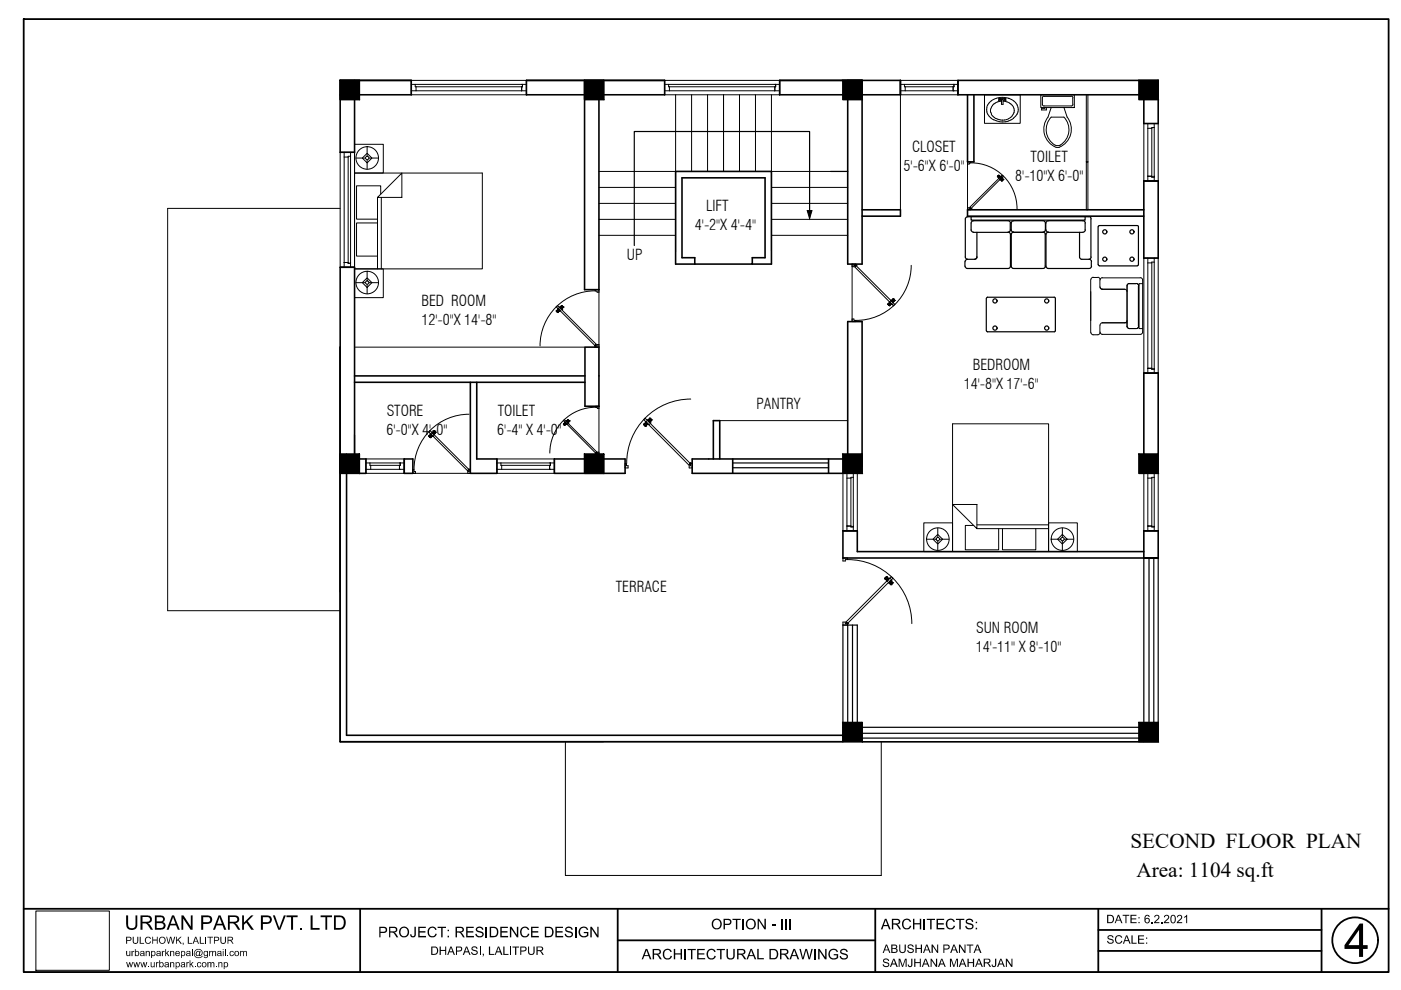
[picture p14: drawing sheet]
<svg xmlns="http://www.w3.org/2000/svg" width="297mm" height="210mm" viewBox="0 0 297 210" stroke-linecap="round" stroke-linejoin="round" font-family="sans-serif">
<defs><g id="words">
<g font-size="4.5">
<text x="239.7" y="179.7">SECOND FLOOR PLAN</text>
<text x="240.9" y="185.9">Area: 1104 sq.ft</text>
</g>
<g font-size="3.2">
<text x="193.4" y="32.3">CLOSET</text>
<text x="218.5" y="34.4">TOILET</text>
<text x="191.6" y="36.3">5'-6&quot;X 6'-0&quot;</text>
<text x="215.3" y="38.4">8'-10&quot;X 6'-0&quot;</text>
<text x="149.7" y="44.8">LIFT</text>
<text x="147.3" y="48.8">4'-2&quot;X 4'-4&quot;</text>
<text x="132.9" y="55.1">UP</text>
<text x="89.4" y="65">BED ROOM</text>
<text x="89.4" y="68.9">12'-0&quot;X 14'-8&quot;</text>
<text x="204.3" y="82.5">14'-8&quot;X 17'-6&quot;</text>
<text x="206.2" y="78.5">BEDROOM</text>
<text x="82" y="88.3">STORE</text>
<text x="105.5" y="88.3">TOILET</text>
<text x="160.4" y="86.6">PANTRY</text>
<text x="81.9" y="92.3">6'-0&quot;X 4'-0&quot;</text>
<text x="105.4" y="92.3">6'-4&quot; X 4'-0&quot;</text>
<text x="130.6" y="125.5">TERRACE</text>
<text x="207" y="134.3">SUN ROOM</text>
<text x="206.9" y="138.2">14'-11&quot; X 8'-10&quot;</text>
</g>
</g></defs>
<!-- layer: DOOR WINDOW -->
<g fill="none" stroke="#000" stroke-width=".21">
<path d="M87.2 17.9h24.4M87.2 19.2h24.4M87.2 17h24.4v3.1h-24.4zM88 17.9v.5h22.8v-.5M88.2 18.4v.8M110.6 18.4v.8M140.9 17h24.4v3.1h-24.4zM140.9 17.9h24.4M140.9 19.2h24.4M141.8 17.9v.5h22.7v-.5M141.9 18.4v.8M164.3 18.4v.8"/>
<path d="M190.9 17.9h12.2M190.9 19.2h12.2M190.9 17h12.2v3.1h-12.2zM191.8 17.9v.5h10.5v-.5M191.9 18.4v.8M202.1 19.2h.1M202.1 18.4v.8M72.1 32.3h3.1v24.4h-3.1zM73 32.3v24.4M73 33.3h.8M74.3 33.1h-.5v22.7h.5M74.3 32.3v24.4"/>
<path d="M242.5 26.2h3.1v12.2h-3.1zM243.4 37.4h.8M243.4 26.2v12.2M243.4 27.2h.8M244.7 27h-.5v10.5h.5M244.7 26.2v12.2M73 55.7h.8M242.5 54.7h3.1v24.4h-3.1zM243.4 54.7v24.4M243.4 55.7h.8M244.7 55.6h-.5v22.7h.5M244.7 54.7v24.4"/>
<path d="M243.4 78.1h.1M243.4 78.1h.8M77.6 98.2h8.1M77.6 99.5h8.1M77.6 97.3h8.1v3.1h-8.1zM78.4 98.2v.5h6.5v-.5M78.6 98.7v.8M84.7 99.5h.1M84.7 98.7v.8M105.4 97.3h12.1v3.1h-12.1zM105.4 98.2h12.1M105.4 99.5h12.1"/>
<path d="M106.2 98.2v.5h10.5v-.5M106.4 98.7v.8M116.5 99.5h.1M116.5 98.7v.8M178.7 100.4h3.1v12.2h-3.1zM179.6 111.5h.1M179.6 111.5h.8M179.6 100.4v12.2M179.6 101.4h.8M180.9 101.2h-.5v10.5h.5M180.9 100.4v12.2M242.5 100.4h3.1v12.2h-3.1z"/>
<path d="M243.4 111.5h.1M243.4 100.4v12.2M243.4 111.5h.8M243.4 101.4h.8M244.7 101.2h-.5v10.5h.5M244.7 100.4v12.2"/>
</g>
<!-- layer: WALL -->
<g fill="none" stroke="#000" stroke-width=".34">
<path d="M75.2 17v15.3h-3.1v-15.3h15.1v3.1h-15.1M111.6 17h29.3v3.1h-29.3zM123.9 17v44.4h3.1v-44.4M165.3 17h25.6v3.1h-25.6zM179.7 17v39h3.1v-39M203.1 17h42.5v9.2h-3.1v-6.1h-39.4zM144.6 37.7h17.6v16.9h-2.7v1.4h-12.2v-1.4h-2.7zM205.1 20.1v14.2h1.4v-14.2M242.5 38.4h3.1v16.3h-3.1zM147.3 56h-4.1v-19.6h20.4v19.6h-4.1M182.8 44.5h8.1v1.3h-8.1M242.5 44.5h-37.4v1.3h37.4"/>
<path d="M75.2 79.7h48.8M124 73.6h3v12.5h-3zM73.5 96.3v59.6h105.2M75.2 96.3v-39.6h-3.1v100.6h106.6M75.2 81.1h48.8M76.2 97.3h1.4v3.1h-1.4M85.7 97.3h1.8v3.1h-1.8zM99.7 81.1v19.3h5.7v-3.1h-4.3v-16.2M117.5 97.3h15v3.1h-15zM151.2 97.3v-8.1h1.4v8.1M155.3 97.3v3.1M175.7 97.3v3.1"/>
<path d="M178.7 97.3h-31.9v3.1h31.9M182.8 99v-30.8h-3.1v32.2M245.6 96.3v-17.2h-3.1v21.3M242.5 117h-60.7v-4.4h-3.1v5.7h63.8M242.5 118.3h3.1h-3.1M242.5 118.3v-5.7h3.1v5.7"/>
</g>
<!-- layer: exwall -->
<path d="M155.3 99.2h20.4M155.3 98.2h20.4M242.5 118.3v34.9M243.6 118.3v34.9M244.6 118.3v34.9M245.6 118.3v39h-62.8M179.7 132.5v20.7M180.7 132.5v20.7M178.7 154.2h62.8M181.8 154.2v-21.7h-3.1v24.8h-106.6M182.8 155.5h58.7M182.8 156.5h58.7" fill="none" stroke="#000" stroke-width=".25"/>
<!-- layer: ELEVATION -->
<g fill="none" stroke="#000" stroke-width=".25">
<path d="M176.1 36.4h3.6M72.1 73.6v22.7M72.1 99h4.1M73.5 97.3h2.7M75.2 92.2v8.2M75.2 99.7h1M123.9 96.3v4.1M242.5 96.3v4.1M73.5 100.4h2.7M72.1 157.3h55.9M241.5 154.2h4.1M241.5 155.9h4.1"/>
<path d="M242.5 153.2v4.1"/>
</g>
<!-- layer: RAILING -->
<g fill="none" stroke="#000" stroke-width=".21">
<path d="M127 36.4h52.7M127 39.7h16.2M143.2 20.1v33.2M146.6 20.1v16.3M150 20.1v16.3M153.4 20.1v16.3M156.8 20.1v16.3M160.2 20.1v16.3M163.6 39.7h16.1M163.6 20.1v33.2M127 43.1h16.2M127 46.5h16.2"/>
<path d="M127 49.9h16.2M163.6 43.1h16.1M163.6 46.5h16.1M163.6 49.9h16.1M75.2 73.6h48.8"/>
</g>
<!-- layer: pillar -->
<g fill="#000" stroke="#000" stroke-width=".21">
<path d="M72.1 17l4.1 4.1v-4.1zM72.1 17l4.1 4.1h-4.1z"/>
<path d="M123.9 17l4.1 4.1v-4.1zM123.9 17l4.1 4.1h-4.1z"/>
<path d="M178.7 17l4.1 4.1v-4.1zM178.7 17l4.1 4.1h-4.1z"/>
<path d="M241.5 17l4.1 4.1v-4.1zM241.5 17l4.1 4.1h-4.1z"/>
<path d="M72.1 96.3l4.1 4.1v-4.1zM72.1 96.3l4.1 4.1h-4.1z"/>
<path d="M123.9 96.3l4.1 4.1v-4.1zM123.9 96.3l4.1 4.1h-4.1z"/>
<path d="M178.7 96.3l4.1 4.1v-4.1zM178.7 96.3l4.1 4.1h-4.1z"/>
<path d="M241.5 96.3l4.1 4.1v-4.1zM241.5 96.3l4.1 4.1h-4.1z"/>
<path d="M178.7 153.2l4.1 4.1v-4.1zM178.7 153.2l4.1 4.1h-4.1z"/>
<path d="M241.5 153.2l4.1 4.1v-4.1zM241.5 153.2l4.1 4.1h-4.1z"/>
</g>
<path d="M72.1 17h4.1v4.1h-4.1zM123.9 17h4.1v4.1h-4.1zM178.7 17h4.1v4.1h-4.1zM241.5 17h4.1v4.1h-4.1zM72.1 96.3h4.1v4.1h-4.1zM123.9 96.3h4.1v4.1h-4.1zM178.7 96.3h4.1v4.1h-4.1zM241.5 96.3h4.1v4.1h-4.1zM178.7 153.2h4.1v4.1h-4.1zM241.5 153.2h4.1v4.1h-4.1z" fill="none" stroke="#000" stroke-width=".34"/>
<!-- layer: WALL -->
<path d="M72.1 44.2h-36.6v85.3h36.6M119.9 157.3v28.3h66.9v-28.3" fill="none" stroke="#000" stroke-width=".21"/>
<!-- layer: A-FUR -->
<g fill="none" stroke="#000" stroke-width=".21">
<path d="M190.9 17v27.5M208.7 20.1h7.6v6h-7.6zM209.2 23.7l.2 .5M209.3 22.8v.9M209.4 24.2l.5 .6 .8 .6M210 23.1v.7M210.1 23.8l.1 .4M210.2 24.2l.2 .4M210.5 24.6l.7 .5 .8 .3M210.5 22.3l-.4 .8M210.7 21.1l-1 .7-.5 .9M210.7 25.4l1.1 .4"/>
<path d="M210.7 22l-.3 .3M211.5 21.6l-.8 .4M211.8 25.8h1.4M212 25.4l.5 .1M212.3 21.1h.4v1h-.4zM212.3 21.4h-.6v-.5h1.6v.5h-.6M212.3 21.5l-.8 .1M212.7 21.5l.8 .1M213.2 20.7h-1.4l-1.1 .4M213.2 20.7l1.2 .4M213.4 25.4l-.9 .1M213.5 21.6l.8 .4"/>
<path d="M213.7 25.7l-.5 .1M213.8 20.9h.1M213.9 25.2l-.5 .1M214.3 22l.6 .9 .1 .9M214.4 21.1l.8 .5 .5 .7M214.6 24.5l-.8 .7M214.8 24.2l-.2 .3M214.9 25.1l-1.2 .6M215 23.8l-.1 .4M215.6 24.2l-.7 .8M215.6 22.3l.2 .4M215.8 22.8l.1 .8-.3 .6"/>
<path d="M220.7 20.1h7.1v2.7h-7.1zM221.5 22.8v.2h-.7v.3h1.1v-.5M222.2 24.8a4 4 0 0 0 2.2 6.5 4.1 4.1 0 0 0 1.8-6.5M222.9 24.8h2.7a3.8 3.8 0 0 1-1.1 6.1 2.87 2.87 0 0 1-2.7-2.9 3.8 3.8 0 0 1 1.1-3.2zM222.9 22.8l-.7 2M225.6 22.8l.7 2M227.4 20.8v1.3M227.5 20.8l-.2-.4h-5.9l-.3 .1-.1 .3v1.4l.2 .2 5.9 .1 .3-.1 .1-.3M230.3 20.1v14.2h.4v-14.2M231.3 59.3v11.2M231.8 58.8h.9M231.8 58.8l-.4 .2-.1 .3"/>
<path d="M232.8 58.8l.4 .2v.3M233.7 58.9h8.1l.4 .2 .1 11.3M233.7 58.9l-.4 .2-.1 .3v1.5l.3 .4h.2M231.3 70.5l.1 .2 .4 .3M233.2 68.9v1.5M233.2 70.4l.1 .3 .4 .2M233.2 70.5l-.2 .4-1.2 .1M233.2 60.9l.5 .4M233.7 61.3h4.8l.4 .3 .1 .2M233.7 68.4h5.3M233.7 68.4l-.4 .3-.1 .2M239 68l-.1 .2-.4 .2"/>
<path d="M239.4 60.1h1.5M239.4 60.1l-.4 .2v.3v8.6M240.9 60.1l.4 .2 .1 .3M241.4 60.6v8.6M241.4 69.2l-.2 .4-.3 .1h-1.5l-.4-.3v-.2M242.3 70.4l-.1 .3-.4 .2h-8.1M242.3 60.1h-.8v9.6h.8M152.6 89.2h27.1"/>
<circle cx="212.1" cy="21.1" r=".15"/>
<circle cx="213" cy="21.1" r=".15"/>
</g>
<!-- layer: DIMENSION -->
<path d="M171.1 44.6h1.1l-.6 1.7z" fill="#000" stroke="#000" stroke-width=".21"/>
<path d="M230.3 34.3h.4v10.2h-.4zM171.6 44.6v1.7M7.6 193.2h15.6v12.5h-15.6zM5 206.1h289.4" fill="none" stroke="#000" stroke-width=".21"/>
<!-- layer: 0 -->
<path d="M171.6 46.2v-18.3h-37.1v24.2" fill="none" stroke="#000" stroke-width=".25"/>
<!-- layer: DOOR - ELE- KHA -->
<g fill="none" stroke="#000" stroke-width=".21">
<path d="M205.1 34.8l.7-.2v-.3h-.7v10.2h.7v-.2M205.9 34.5a9.7 9.7 0 0 1 9.7 9.8M211.4 37.5l.3 .2M211.5 37.4h.1M211.5 37.5h.1M211.5 37.4l.2 .2M211.5 37.5l.2 .1M211.5 37.4l.3 .2M211.6 37.3h.1M211.6 37.3l.1-.1 .2 .3M211.6 37.3l.3 .3M211.6 37.3l-.1 .1 .1-.1"/>
<path d="M211.7 37.6h.1M211.7 37.2l.2 .3M211.7 37.2l-.1 .1M211.7 37.6l.2-.1-.1 .1M211.7 37.9h.1M211.7 37.2l.2 .2M211.8 37.2l.1 .2M211.8 37.6h.1M211.8 37.1l.2 .3M211.8 37.7l-.1 .1 .1-.1M211.8 37.7h.1M211.9 37.5h.1"/>
<path d="M211.9 37.7h.1M211.9 37.4h.1M211.9 37.4v.1M211.9 37.5l-.1 .2M212 38.1h.1M212 37.5h.1M212 37.5v.1M212.1 37.5h-.1M212.1 38h.1M212.2 38h.1M212.2 37.4h.1M212.2 37.4l-.2 .1"/>
<path d="M212.2 38.1h.1M212.2 38.1l.2 .3-.2-.3M212.2 38l-.2 .1M212.2 37.9h.1M212.2 38.1l.3 .2M212.3 37.8v.1M212.3 37.9l.3 .3M212.3 38l.2 .3M212.3 37.8h.1M212.3 37.9h.1M212.3 37.7v.2M212.4 37.8h.1"/>
<path d="M212.4 37.9h.1M212.4 37.7l-.1 .1M212.4 37.6h.1M212.4 37.7h.1M212.4 37.9l.3 .2M212.5 37.9h.1M212.5 37.9l-.3 .2M212.5 37.9l.2 .1M212.5 37.9l.2 .2M212.6 38.2l-.1 .1M212.7 38.1h.1M212.7 38.1l-.3 .2"/>
<path d="M212.7 38.1l-.3 .3-.2-.3M181.2 56.3l.3-.1v-.2h-.8v12.2h.8v-.3h-.5v-.3h-.3M181.5 56.3h-.5v.2h-.3M181.5 56.3l8.2 8.2-.3 .3-8.1-8.3M181.5 56.3h.1M181.5 56.3l-.2 .2zM193.2 56.3a11.7 11.7 0 0 1-11.7 11.6M205.1 44.1h.4v.2h.4M205.6 44.3h.3M205.7 44.1l-.1-.1 6.9-6.8 .2 .2-6.8 6.8M205.7 44l.2 .2zM205.9 44.3h.1"/>
<path d="M117.9 65.9l.2 .2M118 65.9h.1M118 65.9l.1 .2M118.1 66.1l.2 .2-.2-.2M118.2 65.7h.1M118.2 65.7l-.3 .2M118.3 65.4v.2M118.3 65.4h.1M118.3 66.2v.1M118.3 65.5l.1 .1M118.3 65.6h.1M118.3 65.7h.1"/>
<path d="M118.3 65.7l.2 .2M118.4 65.6h.1M118.4 65.8l.1 .2M118.4 65.8l-.1-.1-.4 .2M118.4 65.6l-.3 .5v.1M118.4 65.8l-.1-.1-.3 .3M118.4 65.7l.2 .2M118.4 65.9l-.2 .3M118.5 65.9h.1M118.5 65.9l-.3 .3M118.5 65.7h.1M118.5 65.8h-.1"/>
<path d="M118.5 66h.1M118.5 65.1h.1M118.5 66l-.2 .3 .3-.3M118.5 65.9l-.2 .4M118.5 65.8h.1M118.6 65.8h.1M118.6 65.1h.1M118.6 65.1l.1 .1M118.6 65.8l.2 .1h-.2M118.6 65.8l.1 .1M118.6 65.9h.1M118.6 65.1l.2 .2"/>
<path d="M118.7 65.2l.1 .1M118.7 65.3h.1M118.8 65.3h.1M118.8 65.2h.1M118.8 65.9h.1M118.8 65.1h.1M118.8 65.1l.1 .2v-.1M118.8 65.2l.2 .2M118.9 65.1h.1M118.9 65.2h-.1M118.9 65.3v.1M118.9 65.4v.1"/>
<path d="M119 65.6l-.1-.2 .2 .2M119 65.4h.1M119 65.5h.1M119 65.5l.1 .1M119 65.3h-.1l.2 .1M119 65.3v.1M119.1 64.8l.1 .2-.1-.2M119.1 64.8h.1M119.1 65.6h.1M119.1 65.3h.1M119.1 64.8l-.3 .3M119.1 65.7h.1"/>
<path d="M119.1 65.4h.1M119.2 64.8l-.3 .4M119.2 65l.2 .1zM119.3 65l-.1-.1-.3 .4M119.3 65h.1M119.3 65l-.4 .4M119.4 65.1l-.3 .2M119.4 65.1l-.3 .3 .3-.3M119.4 65.1h.1M119.4 65.2l-.2 .2M126.1 73.3h.1M126.2 61.7a11.7 11.7 0 0 0-11.7 11.6"/>
<path d="M126.4 73.1v-.1l-8.2-8.2-.3 .3 8.2 8.2M126.4 73.1l-.3 .2zM127 73.1h-.4v.2h-.4M127 62h-.4v-.3h-.4v-.3h.8v12.2h-.8v-.2l.3-.1M188.2 64.5h.1M188.2 64.5l.3-.3 .3 .3M188.3 64.6h.1M188.4 64.7l.1 .1M188.4 64.7l-.2-.2 .2 .2M188.5 64.2l-.3 .3M188.5 64h.1M188.5 64.2h.1"/>
<path d="M188.5 64l.2 .2M188.6 64.8h.1M188.6 64h.1M188.6 64.2h.1M188.6 64l.1 .2M188.6 64.3l-.3 .2M188.6 64.3h.1M188.6 64.2l.1 .1M188.7 64.2l-.1 .1M188.7 64.1v.1M188.7 64.2l.1 .2M188.7 64.2l-.4 .4"/>
<path d="M188.7 64.2h.1M188.8 64.5h.1M188.8 64.5l-.3 .3M188.8 64.2h.1M188.8 63.7h.1M188.8 64.4l-.3 .3-.2-.1M188.8 64.2v.2M188.8 64.3l.2 .1M188.8 64.3h.1M188.8 64.5l-.2 .3M188.8 64.5l-.2 .3-.2-.1M188.9 64.4h.1"/>
<path d="M188.9 63.7l.1 .1M188.9 63.7l.2 .1M188.9 64.4l.1 .1M188.9 64.4l.2 .1M189 63.8l.1 .1M189.1 63.8h.1M189.1 64.5h.1M189.1 63.8l.2 .2M189.1 63.7h.1M189.1 63.7l.3 .3 .3-.3-.3-.3 .3 .3M189.1 63.7v.1M189.1 63.6l.2-.2-.2 .3"/>
<path d="M189.2 63.8l.3-.4 .1 .1-.3 .5M189.2 63.7h.1M189.2 63.7v.1M189.2 63.9h-.1M189.2 63.9v.1M189.2 63.7l-.1 .1M189.2 64h.1M189.2 64l.1 .1M189.3 64h.1M189.3 64l.1 .2M189.3 63.9h-.1M189.3 63.9v.1"/>
<path d="M189.4 63.4h.1M189.4 64.2h.1M189.4 63.4l-.3 .3M189.4 63.9h.1M189.4 63.4l-.2 .3M189.6 63.6l-.3 .3-.2-.2M189.7 63.7h.1M189.7 63.7l-.3 .3 .3-.3M90.9 92.4l.3-.2 .3 .3M90.9 92.4h.1M90.9 92.4l.4 .4M91.1 92.7h.1"/>
<path d="M91.2 92.2l-.3 .2M91.2 91.9h.1M91.2 92l.1 .1M91.2 92.2h.1M91.2 92.2l-.3 .3 .3 .3M91.2 92.8h.1M91.3 92l.1 .2M91.3 92.8l.2-.3-.2 .3M91.3 91.9h.1M91.3 92.3h.1M91.3 92.2h.1M91.3 92.8h.1"/>
<path d="M91.3 92.1h.1M91.3 92.3l-.3 .3 .1 .1M91.3 92.2l.2 .2M91.3 92.2l-.3 .3M91.3 92.1l.1 .1M91.4 92.2v.1M91.4 92.4l-.3 .3M91.5 92.3v.1M91.5 92.5h.1M91.5 92.4h.1M91.5 92.2l.1 .1M91.5 91.6h.1"/>
<path d="M91.5 92.4l-.3 .3M91.5 92.3l.1 .1M91.5 92.5l-.2 .3M91.6 91.6l.1 .2M91.6 92.4h.1M91.6 91.7l.1 .1M91.6 92.4l.1 .1M91.6 91.7l.2 .1M91.7 91.7h.1M91.7 91.8h.1M91.7 91.8l.1 .1M91.8 91.8h.1"/>
<path d="M91.8 92.5h.1M91.8 92.4h.1M91.8 91.8l.2 .1M91.8 91.7h.1M91.8 91.6h.1M91.8 91.7l.2 .2M91.8 91.7v.1M91.8 91.9h.1M91.9 91.9l.1 .2M91.9 91.8h.1M91.9 91.8h-.1M91.9 91.9h.1"/>
<path d="M91.9 91.8l.2 .1M92 92h.1M92 91.8v.1M92 92l.1 .1M92 91.8h.1M92 91.9h.1M92 91.3l-.2 .3M92 91.3l-.2 .3 .1 .2M92.1 92.2h.1M92.1 91.3l.1 .2M92.1 91.9h.1M92.1 91.4l-.3 .3"/>
<path d="M92.1 91.4l-.2 .3M92.2 91.4l.1 .1M92.2 91.5l-.1-.2-.3 .3M92.2 91.5l.2 .1M92.2 91.5l.2 .2M92.3 91.6l-.3 .2M92.3 91.6l-.4 .3M92.4 91.6h.1M92.4 91.6l-.3 .3M92.4 91.7l-.3 .2M99.4 99.5l-8.2-8.2-.3 .3 8.3 8.2M99.4 99.5l-.2 .3 .2-.2"/>
<path d="M99.4 99.5h.1M99.5 87.8a11.7 11.7 0 0 0-11.7 11.7M99.5 99.6v.4h-.3v.4M99.5 99.6v.3M99.5 99.6h.2v.8h-12.2v-.8h.3v.4h.3v.4M119.5 89.9h.1M119.7 89.7l-.2 .2M119.7 89.7l.3 .2-.3 .3-.1-.1 .1 .1M119.7 89.7h.1M119.7 89.5l.1 .1M119.7 89.7l-.2 .2 .1 .2-.1-.2M119.7 89.5h.1"/>
<path d="M119.8 89.6h.1M119.8 89.6v.1M119.8 89.8l-.3 .2M119.8 89.7h.1M119.8 89.7v.1M119.9 89.8h.1M119.9 89.8l-.1-.1 .1 .2M119.9 89.6l.1 .1M119.9 89.8l-.3 .3-.1-.1M119.9 89.9h.1M120 89.8h.1M120 89.2h.1"/>
<path d="M120 89.8l-.3 .4M120 89.9l-.3 .3M120 89.8l.1 .1M120 89.9h.1M120 89.3l.2 .2M120 89.2l.1 .1M120 89.3l.2 .1M120.1 89.3h.1M120.2 89.9h.1M120.2 89.3l.1 .1M120.2 89.2l.1 .2-.1-.1M120.2 89.4h.1"/>
<path d="M120.2 89.3h.1M120.2 89.3l.1 .2M120.2 89.2h.1M120.3 89.5v.1M120.3 89.5h.1M120.3 89.4v.1M120.3 89.5l.1 .1M120.3 89.4h.1M120.4 89l-.2 .2M120.4 89.7h.1M120.4 89.4h.1M120.4 89l.2 .1"/>
<path d="M120.6 89.1l-.2-.1-.2 .3M120.6 89.1l.1 .1-.1-.1M120.6 89.1h.1M120.6 89.1h-.1l-.2 .2M120.6 89.1l-.3 .3M120.6 89.2l-.3 .3M120.7 89.3l-.4 .1M120.7 89.2h.1M120.7 89.3h.1M120.7 89.2l-.3 .2M120.7 89.3l-.2 .2M126.3 96.1h.1"/>
<path d="M126.3 86.3a9.7 9.7 0 0 0-9.7 9.8M126.5 95.9l-6.8-6.9-.2 .2 6.8 6.8 .2-.2-.2 .2M127 95.9l-.7 .2M127 86.6l-.7-.2v-.3h.7v10.2h-.7v-.2h.3M132.5 98.3h.3v.4h.4v.5h-.7zM136.5 90h.1M136.6 90.2l.2 .2zM136.8 89.7l-.3 .2M136.8 89.7h.1M136.8 89.7l.3 .3M136.8 90.4l.3-.4-.2 .4M136.8 89.4h.1"/>
<path d="M136.8 89.4l.1 .2M136.8 89.4l.2 .2M136.8 89.7l-.4 .3M136.9 89.7l-.4 .3 .1 .2-.1-.2M136.9 89.7l.2 .2M136.9 90.4h.1M136.9 89.6h.1M136.9 89.8l-.3 .3M136.9 89.5l.2 .2M137 89.6h.1M137 89.7h-.1M137 89.7l-.1 .1"/>
<path d="M137.1 89.9l-.4 .4-.1-.1M137.1 90h.1M137.1 89.9h.1M137.1 89.7h.1M137.1 89.8v.1M137.1 89.9l-.3 .4M137.1 89v.1M137.1 89.8h.1M137.1 90.1l-.2 .3M137.2 89l.2 .1M137.2 89.1h.1M137.2 89.9h.1"/>
<path d="M137.2 89.8l.1 .1M137.2 89.9l.2 .1M137.2 89.1l.2 .1M137.3 89.1l.2 .2M137.4 89.1h.1M137.4 89.2h.1M137.4 90h.1M137.5 89h.1M137.5 90h.1M137.5 89.3h.1M137.5 89.1l.2 .2M137.5 89l.3 .4"/>
<path d="M137.5 89.2h.1M137.5 89.1h.1M137.7 89.4h.1M137.7 89.4l.1 .2M137.7 89.3v.2M137.7 89.3h.1M137.7 88.7l-.2 .3M137.8 89.6h.1M137.8 88.7h.1M137.8 88.7l.2 .1-.2-.1M137.8 88.6l-.3 .4M137.8 88.7l-.3 .4"/>
<path d="M137.8 89.4h.1M137.8 89.7h.1M137.9 88.7l-.4 .4 .2 .2M137.9 88.8l-.3 .3M138 88.8v.1M138 88.9l-.3 .5M138.1 89l-.3 .3M138.2 89h.1M138.2 89l-.2-.2 .2 .3M138.2 89.1l-.4 .3 .4-.3M138.2 89.1l-.3 .3M146.3 98.2l-9.5-9.5-.3 .3 9.5 9.6 .1-.1"/>
<path d="M146.4 98.2l-.3 .3zM146.4 98.3v.4h-.3v.5h.7v-.9h-.3M146.4 98.2h.1M146.4 84.6a13.6 13.6 0 0 0-13.5 13.6M146.5 98.2l-.1 .4M178.7 118.3h1v.3h-.5v.3h-.5zM179.7 118.6a13.6 13.6 0 0 1 13.6 13.6M179.3 132.2l.4 .1v.2h-1v-.6h.5v.3h.5M179.4 131.9l9.6-9.7 .3 .4-9.6 9.6-.2-.3 .2 .3M179.7 132.2h.1M187.6 122.6l.3-.3 .3 .3M187.6 122.6h.1"/>
<path d="M187.6 122.7h.1M187.6 122.6l.4 .3M187.7 122.5h.1M187.7 122.5l.1-.1 .4 .4M187.7 122.5l.3 .3M187.9 122.9h.1M187.9 122.3l.3 .4M187.9 123.3h.1M187.9 122.2l-.3 .5M188 122.2l.3 .4-.4 .4-.3-.3M188 122.3h.1M188 122.9h.1"/>
<path d="M188 123h.1M188.1 123h.1M188.1 122.8v.1M188.1 123l-.2 .2M188.1 123v.1M188.1 123l-.1 .2M188.2 122.8h.1M188.2 123h.1M188.2 122.7h.1M188.2 122.9v.1M188.2 122.6h.1M188.2 122.7l-.2 .2"/>
<path d="M188.3 123.6h.1M188.3 122.8h.1M188.5 122.8l-.2 .1M188.5 123.5h.1M188.5 122.6l-.1 .2M188.5 122.7l-.2 .1M188.6 123.5h.1M188.6 122.7h.1M188.6 122.6h.1M188.6 123.4l-.2 .1M188.6 123.6h.1M188.6 123.4l-.3 .2 .2-.1"/>
<path d="M188.6 123.6l.3 .4M188.7 123.6h.1M188.7 123.5h.1M188.7 123.3h-.1M188.7 123.6l.3 .3M188.7 123.2v.1M188.7 123.3l.1 .1M188.8 123.4l-.2 .1M188.8 123.3h.1M188.8 123.2h.1M188.8 123.3l-.2 .2M188.8 123.4l.3 .4-.4-.4"/>
<path d="M188.9 123.3h.1M188.9 123.3l.3 .3M188.9 123l-.1 .1M188.9 124h.1M188.9 123l-.1 .2M188.9 123h.1M188.9 123.3l-.3 .4 .2 .3M188.9 123.3l.4 .3M189 123.3h.1M189 123.3l.3 .3M189.1 123.8l.2-.2-.4 .4zM189.3 123.6h.1"/>
<circle cx="181.5" cy="56.3" r=".06"/>
<circle cx="205.9" cy="44.2" r=".06"/>
<circle cx="126.2" cy="73.3" r=".06"/>
<circle cx="99.4" cy="99.5" r=".06"/>
<circle cx="126.3" cy="96.1" r=".06"/>
<circle cx="146.4" cy="98.2" r=".06"/>
<circle cx="179.8" cy="132.2" r=".06"/>
</g>
<!-- layer: furniture -->
<g fill="none" stroke="#000" stroke-width=".21">
<path d="M75.2 36.7h27.1v20.3h-27.1zM75.2 30.6h6.1v6.1h-6.1zM75.5 33.5h2M77.8 32.5l1.1 1-1.1 1-1-1zM77.8 31.1v2.1M77.8 33.9v2M78.2 33.5h2M75.2 57h6.1v6.1h-6.1zM75.5 59.9h2M76.8 59.9l1-1 1.1 1-1.1 1zM77.8 57.6v2M78.2 59.9h2"/>
<path d="M80 47.3h-4.4v7h4.4M80 41.9l5.2-5.2v5.2zM80 41.9v15.1M80.7 41.2v-1.8h-5.1v7.1h4.4M80.8 41.9v15.1M77.8 60.3v2M202 89.9h20.3v27.1h-20.3zM195.9 110.9h6.1v6.1h-6.1zM196.5 114.3h2M197.8 114.3l1-1 1 1-1 1zM198.8 112v2M198.8 114.7v2"/>
<path d="M199.2 114.3h2M202 107h5.1v5.1zM206.4 111.4h-1.7v5.2h7v-4.5M207.1 111.3h15.2M207.1 112.1h15.2M212.5 112.1v4.5h7.1v-4.5M222.3 110.9h6.1v6.1h-6.1zM222.9 114.3h2M224.2 114.3l1-1 1.1 1-1.1 1zM225.2 112v2M225.2 114.7v2M225.6 114.3h2"/>
<circle cx="77.9" cy="33.5" r="2.39"/>
<circle cx="77.9" cy="33.5" r=".36"/>
<circle cx="77.9" cy="59.9" r="2.39"/>
<circle cx="77.9" cy="59.9" r=".36"/>
<circle cx="198.8" cy="114.3" r=".36"/>
<circle cx="198.8" cy="114.3" r="2.39"/>
<circle cx="225.3" cy="114.3" r=".36"/>
<circle cx="225.3" cy="114.3" r="2.39"/>
</g>
<!-- layer: FUR -->
<g fill="none" stroke="#000" stroke-width=".25">
<path d="M204.6 55.5v1M204.6 56.4l.1 .3 .4 .2M204.7 46.5v8v.2l.5 .3M205.1 56.9h8.6M205.1 55l-.4 .2-.1 .3M205.9 46v.7h24.2v-.7M205.9 48.7l.1 .3 .4 .2M205.9 47.3v1.5M206.4 49.3h7.3M206.4 46.8h7.3M206.4 46.8l-.4 .2-.1 .3M207.1 54.5l-.4 .4"/>
<path d="M207.1 54.5v.2l-.5 .3h-1.5M207.1 49.3v5.2M213.7 46.8l.5 .2v.3M214.2 47.3v1.5M214.2 48.7v.3l-.5 .2 .5 .3v.2v6.8l-.2 .4h-.3M214.4 48.7l.1 .3 .4 .2M214.4 47.3l.1-.3 .4-.2h6.3l.4 .2v.3M214.4 47.3v1.5M214.9 49.3h6.2M214.9 49.2l-.4 .3-.1 .2 .1 7 .4 .2h6.3l.4-.2v-.3M221.2 49.2l.4 .3v.2M221.6 49.7v6.8"/>
<path d="M221.6 48.7v.3l-.4 .2M221.6 47.3v1.5M221.7 47.3v1.5M221.8 48.7v.3l.5 .2M221.8 47.3v-.3l.5-.2h7.3l.3 .1 .2 .4M222.3 49.2l-.5 .3v.2v6.7l.2 .5h8.9M230.1 47.3v1.5M230.1 48.7l-.1 .3-.4 .2-7.4 .1M230.8 46h-25.6l-.5 .2v.2M230.9 45.9l.4 .3v.2M230.9 55l.5 .2v.3M231.3 46.4v8.1l-.2 .4-1.7 .1-.5-.3v-5.4"/>
<path d="M231.4 55.5v1M231.4 56.4v.3l-.5 .2M232.8 48.1v8M232.9 56.1l.2 .2M233.1 47.8l8.2 .1 .1 8.2M233.1 56.4h8M233.1 47.8l-.2 .3M241.4 56.1l-.3 .2M209.1 63.3v6.8M223.8 63.3l-.3-.3h-14.1l-.2 .3M223.8 63.3l-.1 7h-14.3l-.2-.2"/>
<circle cx="234.2" cy="49.2" r=".44"/>
<circle cx="234.2" cy="55" r=".44"/>
<circle cx="240" cy="55" r=".44"/>
<circle cx="240" cy="49.2" r=".44"/>
<circle cx="211" cy="63.8" r=".44"/>
<circle cx="211" cy="69.6" r=".44"/>
<circle cx="221.9" cy="63.8" r=".44"/>
<circle cx="221.9" cy="69.6" r=".44"/>
</g>
<!-- layer: DIMENSION -->
<g fill="#000">
<path d="M26.7 194.1h.5v2.1v.3l.5 .3h.6l.4-.4v-2.3h.4v2.3l-.5 .6-1.1 .1-.6-.5zM28.1 198.6h.2v1.2l.2 .1 .6-.1v-1.2h.2v.9l-.1 .5-.6 .1-.4-.2zM30.9 198.8l.2-.2h.6l.2 .2 .1 .2-.2 .1-.1-.3-.3-.1-.5 .4 .1 .7 .5 .2 .3-.4h.2l-.2 .4-.5 .1-.4-.2-.2-.4zM35.2 198.6h.2l.3 1.3 .4-1.3h.2l.3 1.3 .3-1.3h.3l-.5 1.5h-.2l-.3-1.3-.4 1.3h-.2zM38.5 194.1h.4l1.6 2.4v-2.4h.3v3h-.4l-1.6-2.3v2.3h-.3zM44 198.6h1.2v.2h-.6v1.3h-.1v-1.3h-.5zM46.7 198.6h.2v1.1l.3 .2a.37 .37 0 0 0 .4 0 .37 .37 0 0 0 .1-.4v-.9h.2l-.1 1.4-.4 .1-.5-.1-.2-.4zM51.3 194.1h.4v1.5l1.5-1.5h.5l-1.2 1.2 1.3 1.8h-.5l-1.1-1.5-.5 .5v1h-.4zM57.9 194.1h.4l.9 2.7 1-2.7h.4l-1.2 3h-.4zM60.7 194.1h2.4v.4h-1v2.6h-.4v-2.6h-1zM63.6 196.7h.4v.4h-.4zM65.9 194.1h.4v2.7h1.5v.3h-1.9z"/>
<path d="M68 194.1h2.4v.4h-1v2.6h-.4v-2.6h-1zM87.9 196.5h.3l-.1 1.9-.3 .3h-.5l-.3-.2-.1-.4h.3v.1a.34 .34 0 0 0 .5 .3 .34 .34 0 0 0 .2-.5zM88.7 196.5h1.6v.3h-1.3v.6h1.2v.3h-1.2v.7h1.3v.3h-1.6zM91 196.7l.8-.2 .7 .4 .1 .2-.3 .1-.3-.4-.5-.1-.3 .2-.2 .4v.8l.4 .4h.5l.4-.6 .3 .1-.4 .7h-.9l-.5-.3-.1-1.1zM92.8 196.5h1.8v.3h-.8v1.9h-.3v-1.9h-.7zM98.8 196.5h1.6v.3h-1.3v.6h1.3v.3h-1.3v.7h1.4v.3h-1.7zM101 196.8l.3-.3h.7l.3 .2 .2 .4h-.3l-.3-.3h-.5a.34 .34 0 0 0-.2 .4 .34 .34 0 0 0 .4 .2l.9 .4 .1 .4-.2 .3-.4 .2h-.6l-.5-.3-.1-.4h.3v.2l.4 .3h.5l.2-.2a.52 .52 0 0 0-.2-.5 .52 .52 0 0 0-.5-.1l-.5-.3zM106.1 196.5h1.6v.3h-1.3v.6h1.2v.3h-1.2v.7h1.3v.3h-1.6zM108.1 196.5h.3l1.2 1.7v-1.7h.3v2.2h-.3l-1.2-1.7v1.7h-.3zM110.5 196.8l.7-.3 .8 .2 .2 .4-.3 .1-.2-.4-.5-.1-.5 .3-.1 .5v.6l.5 .4 .6-.1 .3-.5 .3 .1-.4 .6-.3 .1h-.6l-.4-.2-.3-.7zM112.6 196.5h1.6v.3h-1.3v.6h1.2v.3h-1.2v.7h1.3v.3h-1.6zM117.8 196.5h1.6v.3h-1.3v.6h1.2v.3h-1.2v.7h1.3v.3h-1.6z"/>
<path d="M120 196.7l.4-.2h.5l.5 .3v.3h-.3l-.2-.3h-.5a.33 .33 0 0 0-.3 .4 .33 .33 0 0 0 .5 .2l.8 .4v.6l-.4 .3h-.7l-.5-.3-.1-.4h.3l.3 .4h.7a.34 .34 0 0 0 .2-.4 .34 .34 0 0 0-.4-.2l-.9-.4-.1-.5zM122.9 196.9l.7-.4 .8 .1 .3 .5-.3 .1-.2-.4-.3-.1-.6 .1-.3 .5v.6l.3 .5 .7 .1 .4-.2v-.4h-.6v-.3h.9v.8l-.6 .3h-.6l-.5-.2-.3-.7zM125.2 196.5h.3l1.1 1.7v-1.7h.3v2.2h-.3l-1.1-1.7v1.7h-.3zM155.3 194.8h1.7v.3h-.7v1.9h-.3v-1.9h-.7zM160.6 194.8h.3l1.2 1.7v-1.7h.3v2.2h-.3l-1.2-1.7v1.7h-.3zM163.6 196.1h.8v.3h-.8zM191.5 195.1l.6-.3h.5l.4 .3 .2 .3-.3 .1-.2-.4-.6-.1-.4 .3-.2 .4 .1 .8 .4 .3h.6l.3-.6 .3 .1-.3 .6-.9 .1-.5-.3-.3-.5v-.6zM193.6 194.8h.3v.9h1.1v-.9h.3v2.2h-.3v-1h-1.1v1h-.3zM196.5 194.8h1.7v.3h-.7v1.9h-.3v-1.9h-.7zM198.6 194.8h1.6v.3h-1.3v.6h1.2v.3h-1.2v.8h1.3v.2h-1.6zM200.8 195.1l.7-.3 .8 .3 .2 .3-.3 .1-.3-.4-.4-.1-.4 .2-.2 .4v.9l.4 .3 .7-.1 .2-.5 .3 .1-.4 .6-.9 .1-.5-.3-.2-.9zM202.7 194.8h1.8v.3h-.8v1.9h-.3v-1.9h-.7z"/>
<path d="M204.8 195.1l.4-.3h.7l.4 .3 .1 .3-.3 .1-.3-.4h-.6a.35 .35 0 0 0-.1 .5 .35 .35 0 0 0 .4 .1l.6 .2 .3 .3v.5l-.3 .3h-1l-.4-.5v-.2h.2l.3 .5h.6a.37 .37 0 0 0 .3-.4 .37 .37 0 0 0-.4-.3l-.9-.4zM234.9 198.4l.9-.1 .3 .5h-.2l-.2-.3h-.3a.31 .31 0 0 0-.4 .3 .31 .31 0 0 0 .5 .2l.5 .2 .1 .6-.4 .3h-.6l-.4-.6h.2l.4 .4h.4l.2-.2v-.2l-1-.5zM236.6 198.5l.4-.2h.4l.5 .3v.2h-.2l-.3-.3h-.4l-.4 .5 .1 .5 .3 .4h.4l.3-.4h.2l-.3 .5-.6 .1-.4-.3-.2-.6zM238 194h1.4v.2h-.6v1.5h-.2v-1.5h-.6zM239.7 194h1.2v.2h-1v.5h1v.2h-1v.6h1.1v.2h-1.3zM244.1 195.5h.3v.2h-.3zM244.8 194.2l.6-.2 .4 .3-.1 .5-.7 .7h.8v.2h-1.1v-.2l.8-.8a.33 .33 0 0 0-.2-.5 .33 .33 0 0 0-.4 .3h-.2zM246.2 195.5h.3v.2h-.3zM246.8 194.2l.4-.2 .6 .1v.6l-.8 .8h.9v.2h-1.2l.2-.3 .7-.7a.33 .33 0 0 0-.2-.5 .33 .33 0 0 0-.4 .3h-.2zM249.8 194h.5l.3 .1v.7l-.8 .7h.8v.2h-1.1v-.2l.8-.8a.33 .33 0 0 0-.1-.5 .33 .33 0 0 0-.4 .3h-.3zM251.1 194.4l.6-.4v1.7h-.2v-1.4l-.4 .3zM26.7 201.6h.3v.6a.27 .27 0 0 0 .2 .4 .27 .27 0 0 0 .3-.4v-.6h.1v1.1h-.1v-.1a.39 .39 0 0 1-.5 .1 .39 .39 0 0 1-.3-.4z"/>
<path d="M26.7 204h.3l.2 .8 .2-.8h.2l.2 .8 .3-.8h.1l-.3 1.1h-.2l-.2-.9-.2 .9h-.2zM27.9 201.6h.2v.2l.1-.2 .3 .1-.1 .1-.3 .1v.8h-.2zM28.3 204h.1l.3 .8 .2-.8h.2l.2 .8 .2-.8h.2l-.3 1.1h-.2l-.2-.9-.2 .9h-.2zM29.6 198.6h.2v1.3h.8v.2h-1zM29.7 204h.2l.3 .8 .2-.8h.2l.2 .8 .2-.8h.2l-.3 1.1h-.2l-.2-.9-.2 .9h-.2zM31.4 204.9h.2v.2h-.2zM30.9 201.6h.2v.2l.1-.2 .5 .1 .1 1h-.2v-.7a.24 .24 0 0 0-.3-.3 .24 .24 0 0 0-.2 .4v.6h-.2zM31.9 204h.2v.6a.26 .26 0 0 0 .3 .3 .26 .26 0 0 0 .2-.3v-.6h.2v1.1h-.2v-.2l-.1 .2-.4-.1-.2-.1zM32.3 198.6h.2v.6h.8v-.6h.1v1.5h-.1v-.7h-.8v.7h-.2zM33.1 204h.2v.2l.1-.2h.2v.2h-.2l-.1 .1v.8h-.2zM34.3 201.6h.2v.2l.2-.2 .2 .1v.1l-.4 .1v.8h-.2zM35 201.2h.2v.9l.4-.5h.3l-.4 .4 .4 .7h-.2l-.4-.5-.1 .5h-.2z"/>
<path d="M36.1 201.6h.1v.2l.2-.2 .5 .1v1h-.1v-.7a.27 .27 0 0 0-.3-.3 .27 .27 0 0 0-.2 .4v.6h-.2zM36.1 204h.1v.2l.2-.2 .5 .1v1h-.1v-.7a.26 .26 0 0 0-.3-.2 .26 .26 0 0 0-.2 .3v.6h-.2zM37.3 198.6h.2v.7l.8-.7h.2l-.6 .6 .7 .9h-.3l-.6-.8-.2 .3v.5h-.2zM38.7 199.9h.2l-.1 .5zM39.5 204h.2v.2l.1-.2h.3l-.1 .2h-.2l-.1 .1v.8h-.2zM39.8 198.6h.2v1.3h.8v.2h-1zM40.7 201.2h.1v1.5h-.1zM40.2 203.6h.2v.9l.4-.5h.2l-.4 .4 .5 .7h-.2l-.4-.6-.1 .6h-.2zM41.3 204.9h.2v.2h-.2zM41.8 204.2l.3-.2h.3l.3 .2-.2 .1a.36 .36 0 0 0-.6 0 .36 .36 0 0 0 .2 .6l.2 .1 .2-.3h.2l-.3 .4-.4-.1-.2-.2zM42.4 198.6h.2v1.3h.7v.2h-.9zM43.5 198.6h.3v1.5h-.3z"/>
<path d="M44 204h.1v.2l.3-.2 .5 .1a.35 .35 0 0 1 .3-.1 .35 .35 0 0 1 .3 .3v.8h-.2l-.1-.7a.22 .22 0 0 0-.2-.2 .22 .22 0 0 0-.2 .3v.6h-.2v-.7a.24 .24 0 0 0-.3-.2 .24 .24 0 0 0-.1 .3v.6h-.2zM44.4 201.6h.1v.2l.4-.2a.22 .22 0 0 0 .3 .2 .22 .22 0 0 0 .2-.2l.4 .1v1h-.2v-.7a.25 .25 0 0 0-.2-.3 .25 .25 0 0 0-.2 .4v.6h-.2v-.7a.23 .23 0 0 0-.3-.2 .23 .23 0 0 0-.1 .3l-.1 .6h-.1zM45.7 204.9h.3v.2h-.3zM46.3 204h.2v.2l.1-.2h.4l.1 .2v.9h-.1v-.7a.26 .26 0 0 0-.3-.2 .26 .26 0 0 0-.2 .3v.6h-.2zM47.7 201.2h.2v1.5h-.2zM48.2 202.5h.2v.2h-.2zM48.8 201.7l.5-.1 .3 .4h-.2a.33 .33 0 0 0-.5-.1 .33 .33 0 0 0 0 .5v.1a.28 .28 0 0 0 .3 .1 .28 .28 0 0 0 .2-.3h.2l-.1 .3-.6 .1-.2-.4zM50.9 201.6h.2v.2l.1-.2h.3a.22 .22 0 0 0 .2 .2 .22 .22 0 0 0 .2-.2 .29 .29 0 0 1 .4 0 .29 .29 0 0 1 .1 .4v.7h-.2v-.7a.24 .24 0 0 0-.3-.3 .24 .24 0 0 0-.2 .4v.6h-.2v-.7a.24 .24 0 0 0-.3-.2 .24 .24 0 0 0-.1 .3v.6h-.2zM93.2 200.7h.3v.7h.9v-.7h.2v1.8h-.2v-.9h-.9v.9h-.3zM100 200.9l.4-.3h.4l.3 .2 .1 .4h-.2l-.2-.3h-.4a.3 .3 0 0 0-.1 .4 .3 .3 0 0 0 .4 .1l.6 .4v.3l-.2 .3-.7 .1-.5-.5v-.1h.2l.3 .4 .6-.1a.34 .34 0 0 0 0-.5 .34 .34 0 0 0-.4-.1l-.6-.3zM101.7 200.7h.2v1.8h-.2zM102.3 202.2h.3l-.2 .6 .1-.3h-.2z"/>
<path d="M103.7 200.7h.2v1.6h.9v.2h-1.1zM106.7 200.7h.3v1.6h.8v.2h-1.1zM108.1 200.7h.3v1.8h-.3zM108.7 200.7h1.4v.2h-.6v1.6h-.3v-1.6h-.5zM112 200.7h.2v1.3l.4 .3a.42 .42 0 0 0 .5-.6v-1h.3l-.2 1.6-.3 .2-.8-.2-.1-.3zM140.7 201.6l.7-.4h.5l.4 .3 .1 .3-.3 .1-.3-.4h-.5l-.5 .5 .1 .8 .4 .4 .6-.1 .3-.5 .3 .1-.4 .7h-.8l-.6-.3-.2-.5zM142.9 201.2h.3v.9h1.1v-.9h.3v2.2h-.3v-1h-1.1v1h-.3zM145.8 201.2h1.7v.3h-.7v1.9h-.3v-1.9h-.7zM147.8 201.2h1.6v.3h-1.3v.6h1.2v.3h-1.2v.7h1.4v.3h-1.7zM150.1 201.5l.6-.3 .8 .2 .3 .4-.3 .1-.5-.5-.5 .1-.2 .2-.2 .5 .1 .6 .3 .3h.7l.3-.5 .3 .1-.3 .6-.9 .1-.5-.3-.3-.6v-.6zM152 201.2h1.7v.3h-.7v1.9h-.3v-1.9h-.7zM154 201.2h.3v1.6l.4 .4 .5-.1 .2-.2 .1-1.7h.3v1.6l-.3 .5-.9 .1-.4-.2-.2-.4z"/>
<path d="M160.6 201.2h.3v1.9h1.1v.3h-1.4zM169.5 201.2h.3l.4 1.9 .6-1.9h.3l.5 1.9 .4-1.9h.3l-.6 2.2h-.3l-.5-1.9-.5 1.9h-.3zM173.5 201.2h.3l1.1 1.7v-1.7h.3v2.2h-.3l-1.1-1.7v1.7h-.3zM175.8 201.6l.5-.4 1 .1 .4 .5-.3 .1-.1-.3-.4-.2-.5 .1-.4 .3v.8l.3 .5 .7 .1 .4-.2v-.4h-.6v-.3h.9v.8l-.6 .3-1-.1-.3-.3-.2-.5zM178.2 201.5l.2-.3h.7l.5 .3 .1 .3h-.3l-.1-.3-.5-.1a.36 .36 0 0 0-.4 .4 .36 .36 0 0 0 .5 .3l.8 .4 .1 .5-.3 .3-.9 .1-.3-.1-.3-.4v-.2h.3l.2 .4h.7a.35 .35 0 0 0 .3-.4 .35 .35 0 0 0-.4-.2l-.9-.5zM187.4 203.4l.8-.1 .3 .4-.2 .1-.1-.3-.3-.1a.31 .31 0 0 0-.5 .3 .31 .31 0 0 0 .5 .3l.6 .2v.6l-.4 .2h-.7l-.3-.5h.3l.3 .3h.4l.2-.1v-.3l-1-.5zM190.7 200.3h.2v1.3l.3 .3 .5-.2 .1-1.4h.3v1.2l-.3 .5-.6 .1-.5-.3zM190.5 203.3h.4l.5 1.5 .5-1.5h.3v1.7h-.2v-1.5l-.5 1.5h-.3l-.5-1.5v1.5h-.2zM193.2 203.3h.2v1.5l-.2 .2h-.4l-.3-.3v-.2h.2a.27 .27 0 0 0 .3 .3 .27 .27 0 0 0 .2-.3zM192.5 200.5l.2-.2 .5-.1 .4 .2 .1 .4h-.2l-.2-.3h-.4a.24 .24 0 0 0-.3 .3 .24 .24 0 0 0 .3 .1l.8 .4-.1 .6-.8 .1-.5-.4v-.1h.3l.1 .2 .5 .1a.32 .32 0 0 0 .3-.3 .32 .32 0 0 0-.4-.3l-.6-.2zM193.8 203.3h.3v.7h.9v-.7h.2v1.7h-.2v-.8h-.9v.8h-.3zM194.1 200.3h.2v.7h.9v-.7h.3v1.7h-.3v-.8h-.9v.8h-.2z"/>
<path d="M197.3 203.3h.2l.9 1.3v-1.3h.3v1.7h-.3l-.9-1.3v1.3h-.2zM197.5 200.3h.3l.9 1.4v-1.4h.2v1.7h-.2l-.9-1.4v1.4h-.3zM201.4 203.3h.3l.6 1.5 .5-1.5h.3v1.7h-.2v-1.5l-.6 1.5h-.2l-.5-1.5v1.5h-.2zM203.3 200.3h.3l.9 1.4v-1.4h.2v1.7h-.2l-1-1.4v1.4h-.2zM205 200.3h1.4v.2h-.6v1.5h-.2v-1.5h-.6zM205.1 203.3h.3v.7h.9v-.7h.2v1.7h-.2v-.8h-.9v.8h-.3zM211 203.3h.2v1.5l-.3 .2h-.3l-.3-.1v-.4h.2l.1 .3a.29 .29 0 0 0 .3 0 .29 .29 0 0 0 .1-.3zM213.3 203.3h.2l.9 1.3v-1.3h.3v1.7h-.3l-.9-1.3v1.3h-.2zM239.9 198.3h.2v1.6h.9v.2h-1.1zM241.3 198.3h1.3v.2h-1.1v.5h1v.2h-1v.7h1.1v.2h-1.3z"/>
<path d="M26.7 198.6h.8l.4 .3v.3l-.2 .3h-.7v.6h-.3zM27 198.8v.5h.3a.28 .28 0 0 0 .4-.2 .28 .28 0 0 0-.4-.3z"/>
<path d="M29.8 194.1h1.9l.4 .3 .1 .3-.1 .7-.7 .3 .4 .3 .7 1.1h-.6l-.5-.9-.5-.4h-.7v1.3h-.4zM30.2 194.4v1h1.3l.3-.3v-.4l-.3-.2z"/>
<path d="M33.6 199.4a.75 .75 0 0 1 1.5 0 .75 .75 0 0 1-1.5 0zM33.8 199.4a.6 .6 0 0 0 1.2 0 .6 .6 0 0 0-1.2 0z"/>
<path d="M32.8 194.1h1.6l.4 .3 .2 .6-.5 .5 .6 .5v.5l-.2 .4-.8 .2h-1.3zM33.2 194.5v.9l1.1-.1a.49 .49 0 0 0 .2-.7 .49 .49 0 0 0-.7-.1zM33.2 195.7v1.1h1.1l.4-.5a.57 .57 0 0 0-.8-.6z"/>
<path d="M36.5 194.1h.4l1.2 3h-.4l-.4-.9h-1.2l-.3 .9h-.5zM36.7 194.4l-.5 1.5h1z"/>
<path d="M42.7 194.1h1.7l.5 .4 .1 .3-.1 .5-.3 .4-1.5 .2v1.2h-.4zM43.1 194.5v1h1l.4-.2 .1-.5-.2-.3z"/>
<path d="M45.4 198.6h.8l.3 .3-.1 .5-.9 .1v.6h-.1zM45.5 198.8v.5l.7-.1a.27 .27 0 0 0 0-.3 .27 .27 0 0 0-.3-.1z"/>
<path d="M46.3 194.1h.5l1.2 3h-.5l-.3-.9h-1.3l-.3 .9h-.4zM46.5 194.4l-.5 1.5h1.1z"/>
<path d="M48.3 194.1h1.9l.4 .4 .1 .5-.1 .4-.7 .4 .4 .3 .7 1h-.5l-.6-1-.5-.3h-.7v1.3h-.4zM48.7 194.4v1h1.3l.3-.3v-.4l-.3-.2z"/>
<path d="M55.3 194.1h1.7l.5 .3 .1 .4v.6l-.3 .3-1.6 .2v1.2h-.4zM55.7 194.5v1h1.1l.3-.2 .1-.5-.1-.3z"/>
<path d="M70.8 194.1h1.6l.5 .3 .4 .7v.7l-.4 1-.6 .3h-1.5zM71.2 194.5v2.3l1.3-.2 .4-.7-.2-1.1-.5-.3z"/>
<path d="M80.4 196.5h1.2l.5 .4v.5l-.2 .3-1.2 .1v.9h-.3zM80.7 196.8v.8l.8-.1a.4 .4 0 0 0 .3-.5 .4 .4 0 0 0-.5-.2z"/>
<path d="M82.5 196.5h1.2l.5 .3v.5l-.6 .4 .4 .3 .4 .7h-.3l-.5-.7-.4-.3h-.5v1h-.2zM82.7 196.8v.7h1l.2-.3a.38 .38 0 0 0-.4-.4z"/>
<path d="M84.6 197.6a1.12 1.12 0 0 1 2.2 0 1.12 1.12 0 0 1-2.2 0zM85.2 196.9l-.3 .5 .1 .8 .4 .3 .7-.1 .3-.6-.1-.8-.5-.3z"/>
<path d="M94.9 197.1h.3v.3h-.3zM94.9 198.4h.3v.3h-.3z"/>
<path d="M96.6 196.5h1.2l.5 .3v.6l-.6 .3 .4 .3 .4 .7h-.3l-.6-.8-.3-.2h-.4v1h-.3zM96.9 196.8v.7h.9l.2-.2-.1-.5z"/>
<path d="M103.8 196.5h1.3l.5 .5v.9l-.4 .7-1.4 .1zM104.1 196.8v1.6h1l.3-.5-.2-.9-.4-.2z"/>
<path d="M115.5 196.5h1.1l.6 .3 .2 1-.4 .8-1.5 .1zM115.8 196.8v1.6h1l.3-.7-.1-.7-.3-.2z"/>
<path d="M151.2 195.1l.3-.3h.6l.7 .4 .2 .9-.4 .8-1 .1-.4-.2-.3-.6v-.6zM151.5 195.2l-.3 .5 .1 .8 .4 .3 .7-.1 .3-.4-.1-.9-.5-.4z"/>
<path d="M153.4 194.8h1.3l.4 .5v.4l-.3 .3-1.1 .1v.9h-.3zM153.7 195.1v.8l1-.2 .1-.3-.1-.3z"/>
<path d="M158.4 195.1l.4-.3h.5l.7 .4 .3 .9-.4 .7-.4 .2h-.6l-.5-.2-.3-.5v-.7zM158.6 195.3l-.2 .4 .2 .8 .3 .3 .7-.1 .3-.5-.1-.9-.5-.3z"/>
<path d="M187.6 194.8h.3l.9 2.2h-.3l-.3-.6h-.9l-.2 .6h-.3zM187.8 195.1l-.4 1h.8z"/>
<path d="M189.1 194.8h1.2l.4 .2 .1 .7-.6 .3 .5 .4 .3 .6h-.3l-.5-.8-.4-.2h-.4v1h-.3zM189.4 195.1v.7h.9l.2-.2 .1-.3-.2-.2z"/>
<path d="M206.9 195.4h.3v.3h-.3zM206.9 196.7h.3v.3h-.3z"/>
<path d="M234.7 194h1l.4 .3 .1 .7-.3 .7h-1.2zM235 194.2v1.3h.7l.3-.4-.1-.6-.4-.3z"/>
<path d="M237 194h.3l.7 1.7h-.3l-.2-.5h-.7l-.3 .5h-.2zM237.1 194.2l-.3 .8h.6z"/>
<path d="M241.4 194.5h.2v.2h-.2zM241.4 195.5h.2v.2h-.2z"/>
<path d="M242.8 194.1l.6-.1 .3 .3v.1h-.2l-.1-.2-.2-.1-.3 .4v.3l.1-.2h.4l.4 .4-.1 .5-.3 .3-.4-.1-.3-.3-.1-.9zM242.8 195.2a.4 .4 0 0 0 .8 0 .4 .4 0 0 0-.8 0z"/>
<path d="M243 198.8h.2v.2h-.2zM243 199.8h.2v.3h-.2z"/>
<path d="M248.3 194.2l.6-.2 .3 .3v1.1l-.3 .4-.5-.1-.2-.2-.1-1zM248.6 194.2l-.2 .2v.8a.33 .33 0 0 0 .3 .4 .33 .33 0 0 0 .3-.4v-.8l-.2-.3z"/>
<path d="M28.6 201.2h.2v.5l.4-.1 .3 .3v.5l-.3 .3-.4-.1v.1h-.2zM28.9 201.8l-.1 .7 .3 .1 .2-.3a.35 .35 0 0 0 0-.4 .35 .35 0 0 0-.4-.1z"/>
<path d="M29.7 201.8l.3-.2 .6 .1 .1 1h-.2v-.1l-.3 .1a.34 .34 0 0 1-.5-.2 .34 .34 0 0 1 .4-.4l.2-.1a.22 .22 0 0 0-.1-.3 .22 .22 0 0 0-.3 .2l-.2 .1zM30 202.3a.25 .25 0 0 0 .2 .3 .25 .25 0 0 0 .2-.4z"/>
<path d="M32 201.6h.2v.2l.5-.2 .3 .3v.5l-.2 .3-.6-.1v.5h-.2zM32.3 201.8l-.1 .5 .1 .3h.2l.3-.3v-.3l-.2-.3z"/>
<path d="M33.8 203.6h.1v.5l.5-.1 .3 .3v.5l-.3 .3-.5-.2v.2h-.1zM34 204.2l-.1 .3a.33 .33 0 0 0 .5 .4 .33 .33 0 0 0 .1-.5l-.2-.3z"/>
<path d="M33.2 201.7l.3-.1a.4 .4 0 0 1 .6 .4v.7l-.2-.1-.3 .1-.4-.1a.35 .35 0 0 1 0-.4 .35 .35 0 0 1 .4-.1l.1-.1a.2 .2 0 0 0 .1-.3 .2 .2 0 0 0-.3 .1l-.3 .2zM33.3 202.3a.25 .25 0 0 0 .4 .2 .25 .25 0 0 0 .1-.3z"/>
<path d="M34.9 204.2l.3-.2a.4 .4 0 0 1 .6 .4v.7l-.2-.1-.4 .1a.33 .33 0 0 1-.3-.4 .33 .33 0 0 1 .4-.2l.2-.1a.21 .21 0 0 0 0-.3 .21 .21 0 0 0-.3 .1l-.1 .1zM35.1 204.7a.23 .23 0 0 0 .1 .3 .23 .23 0 0 0 .3-.1l.1-.4z"/>
<path d="M37.2 204l.2 .2 .1-.2h.4l.3 .5-.3 .5h-.5v.5h-.2zM37.5 204.2l-.1 .3a.33 .33 0 0 0 .4 .4 .33 .33 0 0 0 .2-.5l-.3-.3z"/>
<path d="M37.2 201.8l.6-.2 .3 .4v.2l-.7 .1a.3 .3 0 0 0 .2 .3 .3 .3 0 0 0 .4-.3l.1 .1v.2l-.3 .1-.5-.1-.1-.2zM37.5 201.8l-.1 .2h.6l-.2-.2z"/>
<path d="M38.4 201.6l.1 .2 .2-.2h.3l.3 .3-.1 .6-.2 .2-.4-.1v.5h-.2zM38.6 201.8v.5a.33 .33 0 0 0 .4 .2 .33 .33 0 0 0 .1-.5l-.2-.3z"/>
<path d="M38.4 204.2l.2-.2h.5l.1 .2 .1 .9-.2-.1-.6 .1-.2-.2v-.3l.6-.2a.21 .21 0 0 0 0-.3 .21 .21 0 0 0-.3 .1l-.3 .1zM38.6 204.6a.25 .25 0 0 0 .2 .4 .25 .25 0 0 0 .3-.4z"/>
<path d="M39.5 201.8l.2-.2 .6 .1 .2 1h-.3v-.1l-.2 .1h-.4a.32 .32 0 0 1-.1-.4 .32 .32 0 0 1 .4-.2l.2-.1a.2 .2 0 0 0 0-.3 .2 .2 0 0 0-.3 .1l-.3 .2zM39.7 202.3a.24 .24 0 0 0 .2 .3 .24 .24 0 0 0 .3-.2v-.2z"/>
<path d="M41.4 198.6h.2l.6 1.5h-.2l-.2-.5h-.6l-.2 .5h-.2zM41.5 198.8l-.2 .7h.5z"/>
<path d="M41.4 201.5l.5-.3h.4l.6 .4v.8l-.5 .3-.3-.1a.46 .46 0 0 1-.6-.2 .46 .46 0 0 1 .1-.6l.3-.2h.2l.2 .2 .2-.2-.1 .6a.21 .21 0 0 0-.1 .2 .21 .21 0 0 0 .3 .1 .21 .21 0 0 0 .1-.2l.1-.3-.3-.5-.5-.2-.4 .2-.3 .4v.6l.2 .3 .3 .2h.6l.6-.3-.7 .4-.9-.1-.3-.6v-.5zM41.8 201.8l-.1 .3a.31 .31 0 0 0 .3 .5 .31 .31 0 0 0 .2-.5 .26 .26 0 0 0-.1-.3 .26 .26 0 0 0-.3 0z"/>
<path d="M42.7 204.5a.55 .55 0 0 1 1.1 0 .55 .55 0 0 1-1.1 0zM42.9 204.6a.4 .4 0 0 0 .8 0 .4 .4 0 0 0-.8 0z"/>
<path d="M43.3 201.7h.6l.2-.1v1.3l-.6 .2-.3-.3 .2 .1a.3 .3 0 0 0 .4 0 .3 .3 0 0 0 .1-.3l-.3 .1-.3-.1-.1-.7zM43.4 201.8v.5a.35 .35 0 0 0 .5 .1 .35 .35 0 0 0-.1-.6z"/>
<path d="M46.1 201.8l.5-.2a.29 .29 0 0 1 .3 .1 .29 .29 0 0 1 0 .3l.1 .7h-.2v-.1l-.4 .1a.32 .32 0 0 1-.4-.3 .32 .32 0 0 1 .4-.3l.2-.1a.21 .21 0 0 0 0-.3 .21 .21 0 0 0-.3 .1l-.3 .2zM46.3 202.3a.26 .26 0 0 0 .3 .3 .26 .26 0 0 0 .2-.4z"/>
<path d="M47.2 201.6h.2v1.1h-.2zM47.2 201.2h.2v.2h-.2z"/>
<path d="M47.4 204h.2v.2l.5-.2 .3 .4-.2 .6h-.6v.5h-.2zM47.7 204.2l-.1 .6 .2 .1a.38 .38 0 0 0 .4-.2 .38 .38 0 0 0-.1-.4l-.1-.2z"/>
<path d="M48.2 198.6h.9l.3 .2v.4l-.4 .3 .5 .6h-.2l-.5-.6h-.4v.6h-.2zM48.4 198.8v.4h.4a.26 .26 0 0 0 .4-.2 .26 .26 0 0 0-.3-.2z"/>
<path d="M49.6 202.2a.55 .55 0 0 1 1.1 0 .55 .55 0 0 1-1.1 0zM50 201.8l-.1 .6 .4 .2 .2-.2v-.4l-.2-.3z"/>
<path d="M91.4 200.7h1l.4 .3 .1 .7-.3 .6-1.2 .2zM91.7 200.9v1.4l.7-.1 .3-.4-.2-.8z"/>
<path d="M95.5 200.7h.2l.8 1.8h-.3l-.2-.6h-.8l-.1 .6h-.3zM95.6 200.9l-.3 .8h.6z"/>
<path d="M96.7 200.7h1l.3 .5-.1 .3-.3 .2h-.7v.8h-.2zM96.9 200.9v.6h.5a.31 .31 0 0 0 .4-.4 .31 .31 0 0 0-.4-.2z"/>
<path d="M98.8 200.7h.2l.8 1.8h-.3l-.2-.6h-.7l-.2 .6h-.3zM98.9 200.9l-.3 .8h.6z"/>
<path d="M105.6 200.7h.2l.7 1.8h-.3l-.2-.6h-.7l-.2 .6h-.2zM105.6 200.9l-.2 .8h.6z"/>
<path d="M110.3 200.7h1l.4 .4-.3 .6h-.9v.8h-.2zM110.5 200.9v.6h.6a.31 .31 0 0 0 .3-.4 .31 .31 0 0 0-.4-.2z"/>
<path d="M113.7 200.7h1.1l.3 .2v.6l-.4 .2 .6 .8h-.3l-.6-.8h-.4v.8h-.3zM114 200.9v.6h.7a.31 .31 0 0 0 .2-.4 .31 .31 0 0 0-.4-.2z"/>
<path d="M136.9 201.2h.3l.9 2.2h-.3l-.3-.7h-.9l-.3 .7h-.3zM137.1 201.5l-.4 1h.7z"/>
<path d="M138.4 201.2h1.2l.5 .3v.6l-.6 .3 .8 1h-.4l-.5-.8-.3-.2h-.4v1h-.3zM138.7 201.5v.7h.9l.2-.2-.1-.5z"/>
<path d="M156.3 201.2h1.3l.3 .2 .1 .6-.6 .4 .8 1h-.4l-.5-.8-.3-.2h-.4v1h-.3zM156.6 201.5v.7l.9-.1a.36 .36 0 0 0 .2-.4 .36 .36 0 0 0-.4-.2z"/>
<path d="M159.1 201.2h.3l.9 2.2h-.3l-.2-.7h-1l-.2 .7h-.3zM159.2 201.5l-.3 1h.8z"/>
<path d="M163.1 201.2h1.2l.5 .4 .2 .9-.3 .7-.4 .2h-1.2zM163.4 201.5v1.6h1l.3-.7-.1-.7-.4-.2z"/>
<path d="M165.4 201.2h1.3l.4 .3v.6l-.6 .3 .3 .2 .6 .8h-.4l-.5-.7-.4-.3h-.4v1h-.3zM165.7 201.5v.7h.9l.2-.2a.35 .35 0 0 0 0-.4 .35 .35 0 0 0-.4-.1z"/>
<path d="M168.2 201.2h.4l.8 2.2h-.3l-.2-.7h-1l-.2 .7h-.3zM168.4 201.5l-.4 1h.8z"/>
<path d="M187.8 200.3h.3l.7 1.7h-.3l-.2-.5h-.7l-.2 .5h-.3zM187.9 200.4l-.3 .9h.6z"/>
<path d="M189 200.3h.9l.2 .1 .1 .5-.2 .2 .3 .2v.4l-.2 .3h-1.1zM189.2 200.5v.5h.4a.31 .31 0 0 0 .4-.3 .31 .31 0 0 0-.4-.2zM189.2 201.2v.6h.5a.3 .3 0 0 0 .4-.3 .3 .3 0 0 0-.4-.3z"/>
<path d="M189.4 203.3h.2l.8 1.7h-.3l-.2-.5h-.8l-.2 .5h-.2zM189.5 203.4l-.3 .9h.6z"/>
<path d="M196.1 203.3h.3l.7 1.7h-.3l-.2-.5h-.7l-.2 .5h-.3zM196.2 203.4l-.3 .9h.6z"/>
<path d="M196.4 200.3h.2l.7 1.7h-.2l-.2-.5h-.8l-.2 .5h-.2zM196.5 200.5l-.3 .8h.6z"/>
<path d="M200 200.3h1l.4 .3-.2 .6-1 .1v.7h-.2zM200.2 200.5v.6h.8l.1-.3a.29 .29 0 0 0-.1-.3 .29 .29 0 0 0-.3 0z"/>
<path d="M199.5 203.3h.3l.7 1.7h-.2l-.2-.5h-.8l-.2 .5h-.2zM199.7 203.4l-.3 .9h.6z"/>
<path d="M202.1 200.3h.3l.7 1.7h-.3l-.2-.5h-.7l-.2 .5h-.2zM202.3 200.4l-.3 .9h.6z"/>
<path d="M203.9 203.3h.3l.7 1.7h-.2l-.2-.5h-.8l-.2 .5h-.2zM204.1 203.4l-.3 .9h.6z"/>
<path d="M207.1 200.3h.3l.7 1.7h-.3l-.2-.5h-.7l-.2 .5h-.3zM207.2 200.4l-.2 .9h.5z"/>
<path d="M207.4 203.3h.3l.7 1.7h-.3l-.2-.5h-.7l-.2 .5h-.3zM207.5 203.4l-.3 .9h.6z"/>
<path d="M208.6 203.3h1.1l.2 .1 .1 .6-.5 .2 .6 .8h-.3l-.5-.8h-.5v.8h-.2zM208.8 203.4v.6h.7a.3 .3 0 0 0 .2-.3 .3 .3 0 0 0-.3-.3z"/>
<path d="M212.1 203.3h.2l.7 1.7h-.2l-.2-.5h-.7l-.2 .5h-.3zM212.2 203.4l-.3 .9h.6z"/>
<path d="M238.7 198.3h.3l.7 1.8h-.2l-.2-.6h-.8l-.2 .6h-.2zM238.8 198.5l-.2 .8h.6z"/>
<path d="M288.3 195.8h.7v4.6h1v.8h-1v1.7h-.9v-1.7h-3v-.8zM288.1 197.2l-2.2 3.2h2.2z"/>
</g>
<path d="M103.1 196.5v2.2M122.1 196.5v2.2M157.5 194.8v2.2M165.8 194.8v2.2M166.7 194.8v2.2M167.5 194.8v2.2M145.3 201.2v2.2M172.8 201.2v2.2" fill="none" stroke="#000" stroke-width=".3"/>
<g fill="none" stroke="#000" stroke-width=".38">
<path d="M5 4h289.4v202.1h-289.4zM5 192.7h289.4M76.4 192.7v13.4M131 192.7v13.4M131 199.4h54.6M185.6 192.7v13.4M232.9 192.7v13.4M232.9 197.2h47.3M280.2 192.7v13.4M232.9 201.6h47.3"/>
<circle cx="287.3" cy="199.4" r="4.8"/>
</g>
<path d="M196 194.8v2.2" fill="none" stroke="#000" stroke-width=".25"/>
<use href="#words"/>
</svg>
